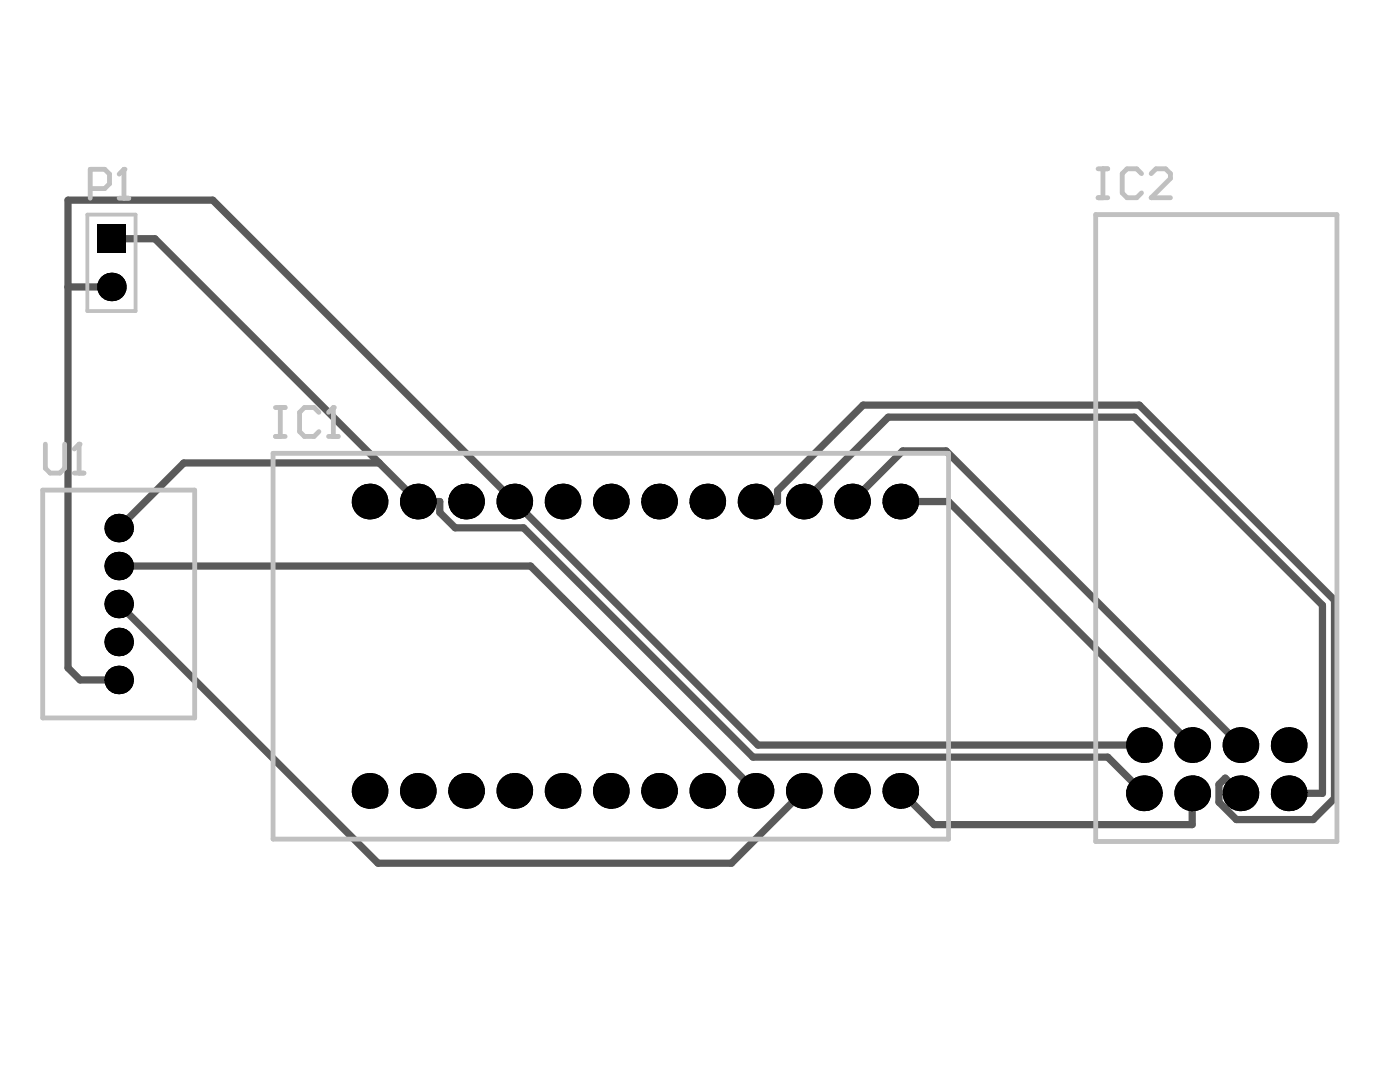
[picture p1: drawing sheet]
<svg xmlns="http://www.w3.org/2000/svg" width="279mm" height="216mm" viewBox="0 0 279 216" stroke-linecap="round" stroke-linejoin="round" font-family="sans-serif">
<path d="M13.6 57.3h8.6M22.2 47.6h8.7l44.8 44.8M75.7 92.4l7.7 7.7h4.4v2.2l3 3h13.7l45.8 45.8h70.8l7.2 7.2M75.7 92.4h-39l-13 13M23.7 112.9h82.2l44.9 44.9M150.8 100.1h4.4v-2.2l17.1-17.1h55.1l38.9 39v39.5l-4.2 4.2h-15.4l-3.4-3.4v-3.6l1.2-1.2 3.1 3M160.4 100.1l16.9-16.9h49.1l37.5 37.6v37.5h-6.7M170 100.1l10.2-10.1h8.6l58.8 58.7M179.7 100.1h9.6l48.6 48.6M23.7 135.7h-7.7l-2.4-2.4v-93.4h28.9l108.8 108.8h77M23.7 120.5l51.7 51.7h70.6l14.4-14.4M179.7 157.8l6.7 6.7h51.5v-6.2" fill="none" stroke="#5a5a5a" stroke-width="1.4"/>
<g fill="#000">
<circle cx="22.2" cy="57.3" r="2.84"/>
<circle cx="23.7" cy="112.9" r="2.84"/>
<circle cx="23.7" cy="105.4" r="2.84"/>
<circle cx="73.8" cy="100.1" r="3.6"/>
<circle cx="83.4" cy="100.1" r="3.6"/>
<circle cx="93" cy="100.1" r="3.6"/>
<circle cx="102.6" cy="100.1" r="3.6"/>
<circle cx="112.3" cy="100.1" r="3.6"/>
<circle cx="121.9" cy="100.1" r="3.6"/>
<circle cx="131.5" cy="100.1" r="3.6"/>
<circle cx="141.2" cy="100.1" r="3.6"/>
<circle cx="150.8" cy="100.1" r="3.6"/>
<circle cx="160.4" cy="100.1" r="3.6"/>
<circle cx="170" cy="100.1" r="3.6"/>
<circle cx="179.7" cy="100.1" r="3.6"/>
<circle cx="23.7" cy="128.1" r="2.84"/>
<circle cx="23.7" cy="135.7" r="2.84"/>
<circle cx="23.7" cy="120.5" r="2.84"/>
<circle cx="73.8" cy="157.8" r="3.6"/>
<circle cx="83.4" cy="157.8" r="3.6"/>
<circle cx="93" cy="157.8" r="3.6"/>
<circle cx="102.6" cy="157.8" r="3.6"/>
<circle cx="112.3" cy="157.8" r="3.6"/>
<circle cx="121.9" cy="157.8" r="3.6"/>
<circle cx="131.5" cy="157.8" r="3.6"/>
<circle cx="141.2" cy="157.8" r="3.6"/>
<circle cx="150.8" cy="157.8" r="3.6"/>
<circle cx="160.4" cy="157.8" r="3.6"/>
<circle cx="170" cy="157.8" r="3.6"/>
<circle cx="179.7" cy="157.8" r="3.6"/>
<circle cx="228.3" cy="148.7" r="3.6"/>
<circle cx="228.3" cy="158.3" r="3.6"/>
<circle cx="237.9" cy="148.7" r="3.6"/>
<circle cx="237.9" cy="158.3" r="3.6"/>
<circle cx="247.6" cy="158.3" r="3.6"/>
<circle cx="247.6" cy="148.7" r="3.6"/>
<circle cx="257.2" cy="148.7" r="3.6"/>
<circle cx="257.2" cy="158.3" r="3.6"/>
</g>
<g fill="#000">
<path d="M19.4 44.8h5.7v5.7h-5.7z" fill-rule="evenodd"/>
<path d="M19.4 44.8h5.7v5.7h-5.7z" fill-rule="evenodd"/>
</g>
<path d="M17.4 42.8h9.7v19.3h-9.7z" fill="none" stroke="#c0c0c0" stroke-width=".76"/>
<path d="M18 37.6h2.9l1-.9v-2l-1-.9h-2.9v5.8M23.8 39.6h1.9M24.7 33.8v5.8M218.7 42.8h48.1v125.1h-48.1zM8.5 97.8h30.4v45.5h-30.4zM54.5 90.5h134.8v76.9h-134.8z" fill="none" stroke="#c0c0c0" stroke-width=".96"/>
<circle cx="24.7" cy="33.8" r=".48" fill="#c0c0c0"/>
<path d="M24.7 33.8l-.9 .9M219.2 33.7h1.9M219.2 39.5h1.9M220.1 33.7v5.8M227.8 34.6l-.9-.9h-2l-.9 .9v3.9l.9 1h2l.9-1M229.7 34.6l1-.9h1.9l1 .9v1l-3.9 3.9h3.9M9.1 88.6v4.8l.9 1h1.9l1-1v-4.8M14.8 94.4h2M15.8 88.6v5.8" fill="none" stroke="#c0c0c0" stroke-width=".96"/>
<circle cx="15.8" cy="88.6" r=".48" fill="#c0c0c0"/>
<path d="M15.8 88.6l-1 1M55 81.3h1.9M55 87.1h1.9M55.9 81.3v5.8M63.6 82.3l-.9-1h-1.9l-1 1v3.8l1 1h1.9l.9-1M65.6 87.1h1.9M66.5 81.3v5.8" fill="none" stroke="#c0c0c0" stroke-width=".96"/>
<circle cx="66.5" cy="81.3" r=".48" fill="#c0c0c0"/>
<path d="M66.5 81.3l-.9 1" fill="none" stroke="#c0c0c0" stroke-width=".96"/>
</svg>
